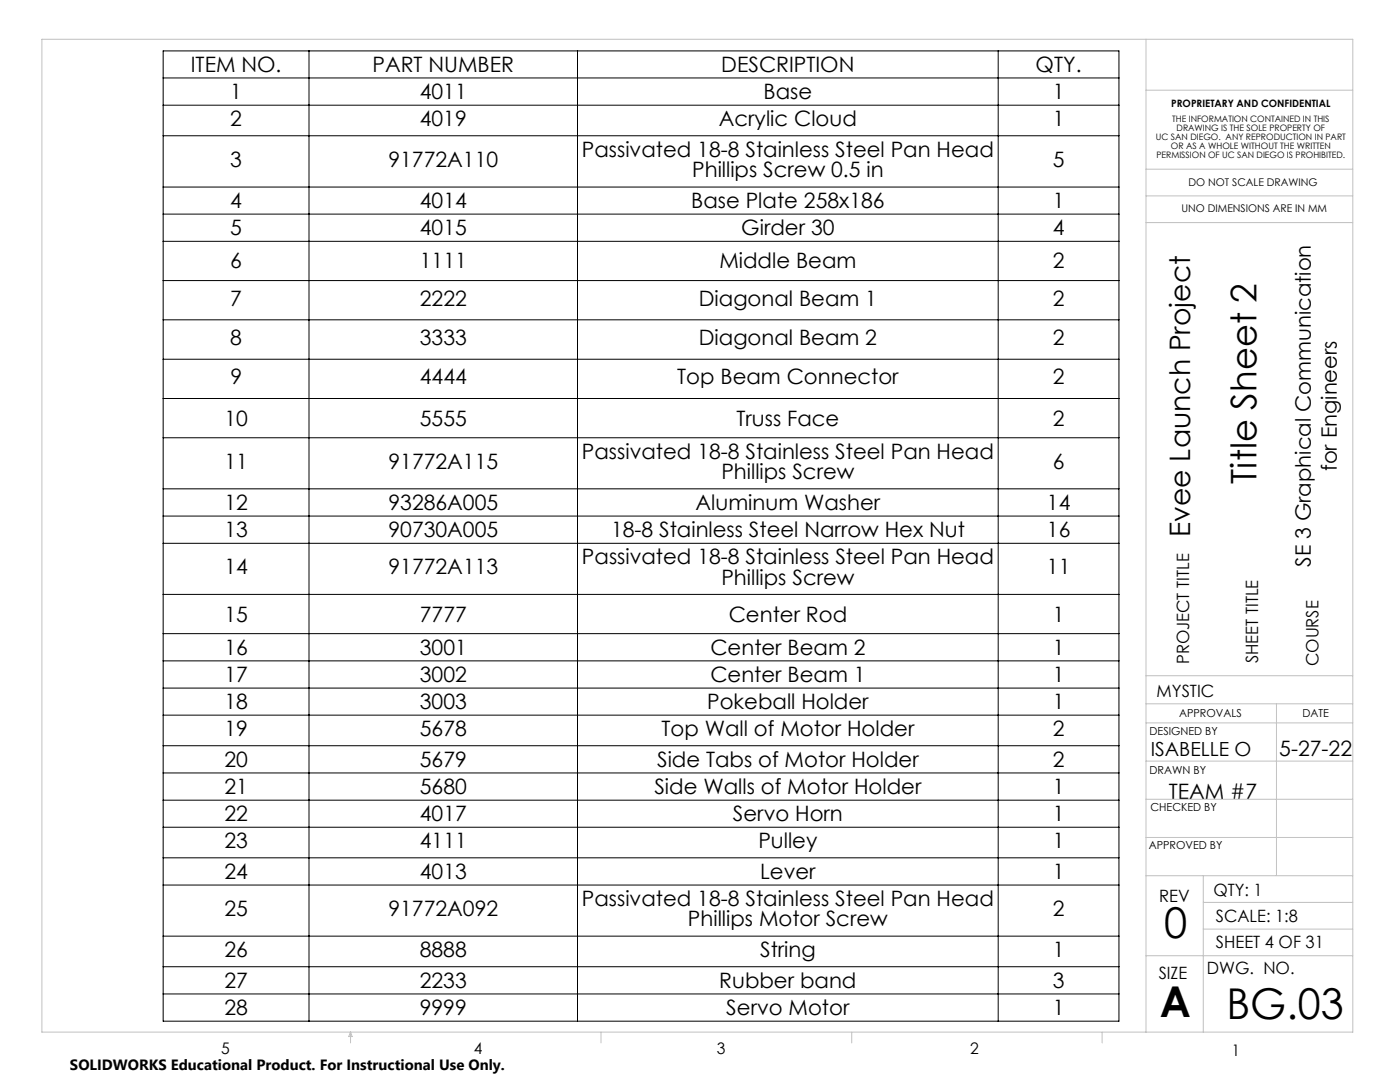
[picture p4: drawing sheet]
<svg xmlns="http://www.w3.org/2000/svg" width="279mm" height="216mm" viewBox="0 0 279 216" stroke-linecap="round" stroke-linejoin="round" font-family="sans-serif">
<defs><g id="words">
<g font-size="8.5">
<text x="232.3" y="187.1">0</text>
<text x="231.5" y="202.9">A</text>
<text x="244.8" y="203.2">BG.03</text>
</g>
<text font-size="7.1" x="250.8" y="96.5" transform="rotate(-90 250.8 96.5)">Title Sheet 2</text>
<text font-size="5.6" x="237.5" y="107.1" transform="rotate(-90 237.5 107.1)">Evee Launch Project</text>
<g font-size="4.2">
<text x="38.1" y="14.4">ITEM NO.</text>
<text x="74.3" y="14.4">PART NUMBER</text>
<text x="144" y="14.4">DESCRIPTION</text>
<text x="206.7" y="14.4">QTY.</text>
<text x="45.9" y="19.8">1</text>
<text x="83.8" y="19.8">4011</text>
<text x="152.4" y="19.8">Base</text>
<text x="210.1" y="19.8">1</text>
<text x="46" y="25.2">2</text>
<text x="83.8" y="25.2">4019</text>
<text x="143.5" y="25.2">Acrylic Cloud</text>
<text x="210.1" y="25.2">1</text>
<text x="46" y="33.3">3</text>
<text x="77.5" y="33.3">91772A110</text>
<text x="116.1" y="31.3">Passivated 18-8 Stainless Steel Pan Head</text>
<text x="138.1" y="35.4">Phillips Screw 0.5 in</text>
<text x="210.1" y="33.3">5</text>
<text x="46" y="41.5">4</text>
<text x="83.8" y="41.5">4014</text>
<text x="137.9" y="41.5">Base Plate 258x186</text>
<text x="210.1" y="41.5">1</text>
<text x="46" y="46.9">5</text>
<text x="83.8" y="46.9">4015</text>
<text x="147.9" y="46.9">Girder 30</text>
<text x="210.1" y="46.9">4</text>
<text x="46" y="53.6">6</text>
<text x="83.8" y="53.6">1111</text>
<text x="143.6" y="53.6">Middle Beam</text>
<text x="210.1" y="53.6">2</text>
<text x="46" y="61">7</text>
<text x="83.8" y="61">2222</text>
<text x="139.5" y="61">Diagonal Beam 1</text>
<text x="210.1" y="61">2</text>
<text x="46" y="68.9">8</text>
<text x="83.8" y="68.9">3333</text>
<text x="139.5" y="68.9">Diagonal Beam 2</text>
<text x="210.1" y="68.9">2</text>
<text x="46" y="76.7">9</text>
<text x="83.8" y="76.7">4444</text>
<text x="135.2" y="76.7">Top Beam Connector</text>
<text x="210.1" y="76.7">2</text>
<text x="44.8" y="84.9">10</text>
<text x="83.8" y="84.9">5555</text>
<text x="147" y="84.9">Truss Face</text>
<text x="210.1" y="84.9">2</text>
<text x="44.8" y="93.6">11</text>
<text x="77.5" y="93.6">91772A115</text>
<text x="116.1" y="91.5">Passivated 18-8 Stainless Steel Pan Head</text>
<text x="144" y="95.6">Phillips Screw</text>
<text x="210.1" y="93.6">6</text>
<text x="266.8" y="94" transform="rotate(-90 266.8 94)">for Engineers</text>
<text x="44.8" y="101.8">12</text>
<text x="77.5" y="101.8">93286A005</text>
<text x="138.8" y="101.8">Aluminum Washer</text>
<text x="208.9" y="101.8">14</text>
<text x="44.8" y="107.2">13</text>
<text x="77.5" y="107.2">90730A005</text>
<text x="121.9" y="107.2">18-8 Stainless Steel Narrow Hex Nut</text>
<text x="208.9" y="107.2">16</text>
<text x="116.1" y="112.6">Passivated 18-8 Stainless Steel Pan Head</text>
<text x="261.6" y="113.1" transform="rotate(-90 261.6 113.1)">SE 3 Graphical Communication</text>
<text x="44.8" y="114.6">14</text>
<text x="77.5" y="114.6">91772A113</text>
<text x="144" y="116.7">Phillips Screw</text>
<text x="208.9" y="114.6">11</text>
<text x="44.8" y="124">15</text>
<text x="83.8" y="124">7777</text>
<text x="145.4" y="124">Center Rod</text>
<text x="210.1" y="124">1</text>
<text x="44.8" y="130.7">16</text>
<text x="83.8" y="130.7">3001</text>
<text x="141.8" y="130.7">Center Beam 2</text>
<text x="210.1" y="130.7">1</text>
<text x="44.8" y="136.1">17</text>
<text x="83.8" y="136.1">3002</text>
<text x="141.8" y="136.1">Center Beam 1</text>
<text x="210.1" y="136.1">1</text>
<text x="44.8" y="141.5">18</text>
<text x="83.8" y="141.5">3003</text>
<text x="141.1" y="141.5">Pokeball Holder</text>
<text x="210.1" y="141.5">1</text>
<text x="44.8" y="146.9">19</text>
<text x="83.8" y="146.9">5678</text>
<text x="132" y="146.9">Top Wall of Motor Holder</text>
<text x="210.1" y="146.9">2</text>
<text x="44.8" y="153">20</text>
<text x="83.8" y="153">5679</text>
<text x="131.1" y="153">Side Tabs of Motor Holder</text>
<text x="210.1" y="153">2</text>
<text x="255.3" y="150.9">5-27-22</text>
<text x="44.8" y="158.4">21</text>
<text x="83.8" y="158.4">5680</text>
<text x="130.6" y="158.4">Side Walls of Motor Holder</text>
<text x="210.1" y="158.4">1</text>
<text x="233.2" y="159.4">TEAM #7</text>
<text x="44.8" y="163.9">22</text>
<text x="83.8" y="163.9">4017</text>
<text x="146.3" y="163.9">Servo Horn</text>
<text x="210.1" y="163.9">1</text>
<text x="44.8" y="169.2">23</text>
<text x="83.8" y="169.2">4111</text>
<text x="151.3" y="169.2">Pulley</text>
<text x="210.1" y="169.2">1</text>
<text x="44.8" y="175.4">24</text>
<text x="83.8" y="175.4">4013</text>
<text x="151.7" y="175.4">Lever</text>
<text x="210.1" y="175.4">1</text>
<text x="44.8" y="182.8">25</text>
<text x="77.5" y="182.8">91772A092</text>
<text x="116.1" y="180.8">Passivated 18-8 Stainless Steel Pan Head</text>
<text x="137.3" y="184.9">Phillips Motor Screw</text>
<text x="210.1" y="182.8">2</text>
<text x="44.8" y="191">26</text>
<text x="83.8" y="191">8888</text>
<text x="151.7" y="191">String</text>
<text x="210.1" y="191">1</text>
<text x="44.8" y="197.1">27</text>
<text x="83.8" y="197.1">2233</text>
<text x="143.5" y="197.1">Rubber band</text>
<text x="210.1" y="197.1">3</text>
<text x="44.8" y="202.5">28</text>
<text x="83.8" y="202.5">9999</text>
<text x="145" y="202.5">Servo Motor</text>
<text x="210.1" y="202.5">1</text>
</g>
<text font-size="3.9" x="229.6" y="150.9">ISABELLE O</text>
<g font-size="3.4">
<text x="237.3" y="132.5" transform="rotate(-90 237.3 132.5)">PROJECT TITLE</text>
<text x="251.1" y="132.3" transform="rotate(-90 251.1 132.3)">SHEET TITLE</text>
<text x="263.1" y="133" transform="rotate(-90 263.1 133)">COURSE</text>
<text x="230.8" y="139">MYSTIC</text>
<text x="231.3" y="180">REV</text>
<text x="242.2" y="178.7">QTY: 1</text>
<text x="242.7" y="183.9">SCALE: 1:8</text>
<text x="242.7" y="189.2">SHEET 4 OF 31</text>
<text x="231.3" y="195.4">SIZE</text>
<text x="240.9" y="194.3">DWG. NO.</text>
</g>
<g font-size="3.2">
<text x="44.2" y="210.4">5</text>
<text x="94.6" y="210.3">4</text>
<text x="143.1" y="210.4">3</text>
<text x="193.6" y="210.3">2</text>
<text x="245.8" y="210.7">1</text>
</g>
<text font-size="3" x="14" y="213.5">SOLIDWORKS Educational Product. For Instructional Use Only.</text>
<g font-size="2.2">
<text x="235.3" y="143.1">APPROVALS</text>
<text x="259.9" y="143.1">DATE</text>
<text x="229.4" y="146.7">DESIGNED BY</text>
<text x="229.4" y="154.4">DRAWN BY</text>
<text x="229.6" y="161.8">CHECKED BY</text>
<text x="229.3" y="169.4">APPROVED BY</text>
</g>
<g font-size="2.1">
<text x="237.2" y="37.1">DO NOT SCALE DRAWING</text>
<text x="235.8" y="42.3">UNO DIMENSIONS ARE IN MM</text>
</g>
<text font-size="2" x="233.8" y="21.4">PROPRIETARY AND CONFIDENTIAL</text>
<g font-size="1.8">
<text x="230.7" y="27.9">UC SAN DIEGO. ANY REPRODUCTION IN PART</text>
<text x="233.7" y="29.7">OR AS A WHOLE WITHOUT THE WRITTEN</text>
<text x="233.9" y="24.4">THE INFORMATION CONTAINED IN THIS</text>
<text x="234.8" y="26.2">DRAWING IS THE SOLE PROPERTY OF</text>
<text x="230.8" y="31.5">PERMISSION OF UC SAN DIEGO IS PROHIBITED.</text>
</g>
</g></defs>
<g fill="none" stroke="#000" stroke-width=".2">
<path d="M32.6 10.2h190.7v193.6h-190.7zM32.6 15.6h190.7M61.7 10.2v193.6M115.3 10.2v193.6M199.2 10.2v193.6M32.6 21h190.7M32.6 27.1h190.7M32.6 37.3h190.7M32.6 42.7h190.7M32.6 48.2h190.7M32.6 56h190.7M32.6 63.8h190.7"/>
<path d="M32.6 71.7h190.7M32.6 79.5h190.7M32.6 87.3h190.7M32.6 97.5h190.7M32.6 103h190.7M32.6 108.4h190.7M32.6 118.6h190.7M32.6 126.4h190.7M32.6 131.9h190.7M32.6 137.3h190.7M32.6 142.7h190.7M32.6 148.8h190.7"/>
<path d="M32.6 154.2h190.7M32.6 159.7h190.7M32.6 165.1h190.7M32.6 171.2h190.7M32.6 176.6h190.7M32.6 186.8h190.7M32.6 192.9h190.7M32.6 198.3h190.7"/>
</g>
<g fill="none" stroke="#c0c0c0" stroke-width=".2">
<path d="M8.4 7.8h261.6v198.2h-261.6zM228.7 7.8v198.2M228.7 18h41.3M228.7 33.8h41.3M228.7 39.1h41.3M228.7 44.4h41.3M228.7 134.8h41.3M228.7 159.5h41.3M228.7 151.9h41.3M228.7 144.3h41.3M228.7 140.4h41.3M254.7 140.4v34.3"/>
<path d="M228.7 174.7h41.3M228.7 167.1h41.3M240.1 174.7v31.3M228.7 190.7h41.3M240.1 185.4h29.9M240.1 180.1h29.9M70 206v2.1M70 206l.3 .8h-.7zM119.9 206v2.1M170 206v2.1M220 206v2.1"/>
</g>
<use href="#words"/>
</svg>
